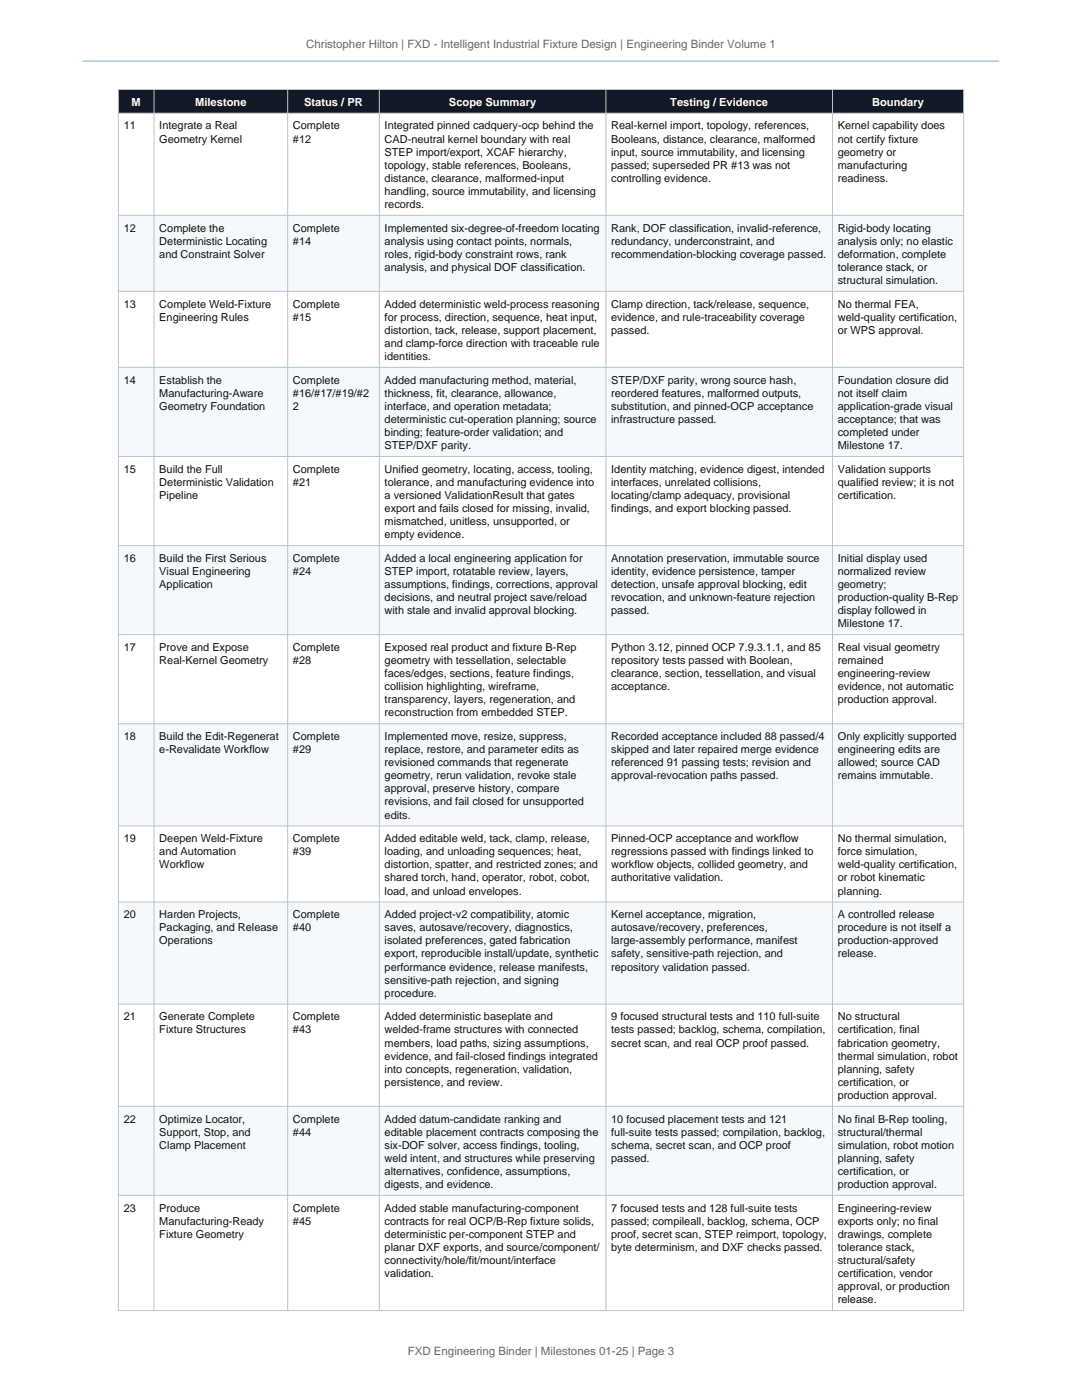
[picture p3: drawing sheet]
<svg xmlns="http://www.w3.org/2000/svg" width="216mm" height="279mm" viewBox="0 0 216 279" stroke-linecap="round" stroke-linejoin="round" font-family="sans-serif">
<defs><g id="words">
<g font-size="2.3" fill="#5b6775">
<text x="61.1" y="9.7">Christopher Hilton | FXD - Intelligent Industrial Fixture Design | Engineering Binder Volume 1</text>
<text x="81.4" y="270.5">FXD Engineering Binder | Milestones 01-25 | Page 3</text>
</g>
<g font-size="2.2" fill="#fff">
<text x="26.3" y="21.1">M</text>
<text x="38.9" y="21.1">Milestone</text>
<text x="60.7" y="21.1">Status / PR</text>
<text x="89.6" y="21.1">Scope Summary</text>
<text x="133.8" y="21.1">Testing / Evidence</text>
<text x="174" y="21.1">Boundary</text>
</g>
<g font-size="2.2" fill="#111">
<text x="24.7" y="25.8">11</text>
<text x="31.8" y="25.8">Integrate a Real</text>
<text x="31.8" y="28.4">Geometry Kernel</text>
<text x="58.5" y="25.8">Complete</text>
<text x="58.5" y="28.4">#12</text>
<text x="76.8" y="25.8">Integrated pinned cadquery-ocp behind the</text>
<text x="76.8" y="28.4">CAD-neutral kernel boundary with real</text>
<text x="122" y="25.8">Real-kernel import, topology, references,</text>
<text x="122" y="28.4">Booleans, distance, clearance, malformed</text>
<text x="167.2" y="25.8">Kernel capability does</text>
<text x="167.2" y="28.4">not certify fixture</text>
<text x="76.8" y="31.1">STEP import/export, XCAF hierarchy,</text>
<text x="76.8" y="33.7">topology, stable references, Booleans,</text>
<text x="122" y="31.1">input, source immutability, and licensing</text>
<text x="122" y="33.7">passed; superseded PR #13 was not</text>
<text x="167.2" y="31.1">geometry or</text>
<text x="167.2" y="33.7">manufacturing</text>
<text x="76.8" y="36.3">distance, clearance, malformed-input</text>
<text x="76.8" y="38.9">handling, source immutability, and licensing</text>
<text x="76.8" y="41.5">records.</text>
<text x="122" y="36.3">controlling evidence.</text>
<text x="167.2" y="36.3">readiness.</text>
<text x="24.7" y="46.2">12</text>
<text x="31.8" y="46.2">Complete the</text>
<text x="58.5" y="46.2">Complete</text>
<text x="76.8" y="46.2">Implemented six-degree-of-freedom locating</text>
<text x="122" y="46.2">Rank, DOF classification, invalid-reference,</text>
<text x="167.2" y="46.2">Rigid-body locating</text>
<text x="31.8" y="48.8">Deterministic Locating</text>
<text x="31.8" y="51.4">and Constraint Solver</text>
<text x="58.5" y="48.8">#14</text>
<text x="76.8" y="48.8">analysis using contact points, normals,</text>
<text x="76.8" y="51.4">roles, rigid-body constraint rows, rank</text>
<text x="122" y="48.8">redundancy, underconstraint, and</text>
<text x="122" y="51.4">recommendation-blocking coverage passed.</text>
<text x="167.2" y="48.8">analysis only; no elastic</text>
<text x="167.2" y="51.4">deformation, complete</text>
<text x="76.8" y="54.1">analysis, and physical DOF classification.</text>
<text x="167.2" y="54.1">tolerance stack, or</text>
<text x="167.2" y="56.7">structural simulation.</text>
<text x="24.7" y="61.4">13</text>
<text x="31.8" y="61.4">Complete Weld-Fixture</text>
<text x="31.8" y="64">Engineering Rules</text>
<text x="58.5" y="61.4">Complete</text>
<text x="58.5" y="64">#15</text>
<text x="76.8" y="61.4">Added deterministic weld-process reasoning</text>
<text x="76.8" y="64">for process, direction, sequence, heat input,</text>
<text x="122" y="61.4">Clamp direction, tack/release, sequence,</text>
<text x="122" y="64">evidence, and rule-traceability coverage</text>
<text x="167.2" y="61.4">No thermal FEA,</text>
<text x="167.2" y="64">weld-quality certification,</text>
<text x="76.8" y="66.6">distortion, tack, release, support placement,</text>
<text x="76.8" y="69.2">and clamp-force direction with traceable rule</text>
<text x="76.8" y="71.8">identities.</text>
<text x="122" y="66.6">passed.</text>
<text x="167.2" y="66.6">or WPS approval.</text>
<text x="24.7" y="76.6">14</text>
<text x="31.8" y="76.6">Establish the</text>
<text x="58.5" y="76.6">Complete</text>
<text x="76.8" y="76.6">Added manufacturing method, material,</text>
<text x="122" y="76.6">STEP/DXF parity, wrong source hash,</text>
<text x="167.2" y="76.6">Foundation closure did</text>
<text x="31.8" y="79.2">Manufacturing-Aware</text>
<text x="31.8" y="81.8">Geometry Foundation</text>
<text x="58.5" y="79.2">#16/#17/#19/#2</text>
<text x="58.5" y="81.8">2</text>
<text x="76.8" y="79.2">thickness, fit, clearance, allowance,</text>
<text x="76.8" y="81.8">interface, and operation metadata;</text>
<text x="122" y="79.2">reordered features, malformed outputs,</text>
<text x="122" y="81.8">substitution, and pinned-OCP acceptance</text>
<text x="167.2" y="79.2">not itself claim</text>
<text x="167.2" y="81.8">application-grade visual</text>
<text x="76.8" y="84.4">deterministic cut-operation planning; source</text>
<text x="76.8" y="87">binding; feature-order validation; and</text>
<text x="76.8" y="89.6">STEP/DXF parity.</text>
<text x="122" y="84.4">infrastructure passed.</text>
<text x="167.2" y="84.4">acceptance; that was</text>
<text x="167.2" y="87">completed under</text>
<text x="167.2" y="89.6">Milestone 17.</text>
<text x="24.7" y="94.3">15</text>
<text x="31.8" y="94.3">Build the Full</text>
<text x="58.5" y="94.3">Complete</text>
<text x="76.8" y="94.3">Unified geometry, locating, access, tooling,</text>
<text x="122" y="94.3">Identity matching, evidence digest, intended</text>
<text x="167.2" y="94.3">Validation supports</text>
<text x="31.8" y="97">Deterministic Validation</text>
<text x="31.8" y="99.6">Pipeline</text>
<text x="58.5" y="97">#21</text>
<text x="76.8" y="97">tolerance, and manufacturing evidence into</text>
<text x="76.8" y="99.6">a versioned ValidationResult that gates</text>
<text x="122" y="97">interfaces, unrelated collisions,</text>
<text x="122" y="99.6">locating/clamp adequacy, provisional</text>
<text x="167.2" y="97">qualified review; it is not</text>
<text x="167.2" y="99.6">certification.</text>
<text x="76.8" y="102.2">export and fails closed for missing, invalid,</text>
<text x="76.8" y="104.8">mismatched, unitless, unsupported, or</text>
<text x="76.8" y="107.4">empty evidence.</text>
<text x="122" y="102.2">findings, and export blocking passed.</text>
<text x="24.7" y="112.1">16</text>
<text x="31.8" y="112.1">Build the First Serious</text>
<text x="58.5" y="112.1">Complete</text>
<text x="76.8" y="112.1">Added a local engineering application for</text>
<text x="122" y="112.1">Annotation preservation, immutable source</text>
<text x="167.2" y="112.1">Initial display used</text>
<text x="31.8" y="114.7">Visual Engineering</text>
<text x="31.8" y="117.3">Application</text>
<text x="58.5" y="114.7">#24</text>
<text x="76.8" y="114.7">STEP import, rotatable review, layers,</text>
<text x="76.8" y="117.3">assumptions, findings, corrections, approval</text>
<text x="76.8" y="120">decisions, and neutral project save/reload</text>
<text x="122" y="114.7">identity, evidence persistence, tamper</text>
<text x="122" y="117.3">detection, unsafe approval blocking, edit</text>
<text x="122" y="120">revocation, and unknown-feature rejection</text>
<text x="167.2" y="114.7">normalized review</text>
<text x="167.2" y="117.3">geometry;</text>
<text x="167.2" y="120">production-quality B-Rep</text>
<text x="76.8" y="122.6">with stale and invalid approval blocking.</text>
<text x="122" y="122.6">passed.</text>
<text x="167.2" y="122.6">display followed in</text>
<text x="167.2" y="125.2">Milestone 17.</text>
<text x="24.7" y="129.9">17</text>
<text x="31.8" y="129.9">Prove and Expose</text>
<text x="58.5" y="129.9">Complete</text>
<text x="76.8" y="129.9">Exposed real product and fixture B-Rep</text>
<text x="122" y="129.9">Python 3.12, pinned OCP 7.9.3.1.1, and 85</text>
<text x="167.2" y="129.9">Real visual geometry</text>
<text x="31.8" y="132.5">Real-Kernel Geometry</text>
<text x="58.5" y="132.5">#28</text>
<text x="76.8" y="132.5">geometry with tessellation, selectable</text>
<text x="76.8" y="135.1">faces/edges, sections, feature findings,</text>
<text x="76.8" y="137.7">collision highlighting, wireframe,</text>
<text x="122" y="132.5">repository tests passed with Boolean,</text>
<text x="122" y="135.1">clearance, section, tessellation, and visual</text>
<text x="122" y="137.7">acceptance.</text>
<text x="167.2" y="132.5">remained</text>
<text x="167.2" y="135.1">engineering-review</text>
<text x="167.2" y="137.7">evidence, not automatic</text>
<text x="76.8" y="140.3">transparency, layers, regeneration, and</text>
<text x="76.8" y="143">reconstruction from embedded STEP.</text>
<text x="167.2" y="140.3">production approval.</text>
<text x="24.7" y="147.7">18</text>
<text x="31.8" y="147.7">Build the Edit-Regenerat</text>
<text x="58.5" y="147.7">Complete</text>
<text x="76.8" y="147.7">Implemented move, resize, suppress,</text>
<text x="122" y="147.7">Recorded acceptance included 88 passed/4</text>
<text x="167.2" y="147.7">Only explicitly supported</text>
<text x="31.8" y="150.3">e-Revalidate Workflow</text>
<text x="58.5" y="150.3">#29</text>
<text x="76.8" y="150.3">replace, restore, and parameter edits as</text>
<text x="76.8" y="152.9">revisioned commands that regenerate</text>
<text x="76.8" y="155.5">geometry, rerun validation, revoke stale</text>
<text x="122" y="150.3">skipped and later repaired merge evidence</text>
<text x="122" y="152.9">referenced 91 passing tests; revision and</text>
<text x="122" y="155.5">approval-revocation paths passed.</text>
<text x="167.2" y="150.3">engineering edits are</text>
<text x="167.2" y="152.9">allowed; source CAD</text>
<text x="167.2" y="155.5">remains immutable.</text>
<text x="76.8" y="158.1">approval, preserve history, compare</text>
<text x="76.8" y="160.7">revisions, and fail closed for unsupported</text>
<text x="76.8" y="163.4">edits.</text>
<text x="24.7" y="168.1">19</text>
<text x="31.8" y="168.1">Deepen Weld-Fixture</text>
<text x="31.8" y="170.7">and Automation</text>
<text x="31.8" y="173.3">Workflow</text>
<text x="58.5" y="168.1">Complete</text>
<text x="58.5" y="170.7">#39</text>
<text x="76.8" y="168.1">Added editable weld, tack, clamp, release,</text>
<text x="76.8" y="170.7">loading, and unloading sequences; heat,</text>
<text x="76.8" y="173.3">distortion, spatter, and restricted zones; and</text>
<text x="122" y="168.1">Pinned-OCP acceptance and workflow</text>
<text x="122" y="170.7">regressions passed with findings linked to</text>
<text x="122" y="173.3">workflow objects, collided geometry, and</text>
<text x="167.2" y="168.1">No thermal simulation,</text>
<text x="167.2" y="170.7">force simulation,</text>
<text x="167.2" y="173.3">weld-quality certification,</text>
<text x="76.8" y="175.9">shared torch, hand, operator, robot, cobot,</text>
<text x="76.8" y="178.5">load, and unload envelopes.</text>
<text x="122" y="175.9">authoritative validation.</text>
<text x="167.2" y="175.9">or robot kinematic</text>
<text x="167.2" y="178.5">planning.</text>
<text x="24.7" y="183.2">20</text>
<text x="31.8" y="183.2">Harden Projects,</text>
<text x="31.8" y="185.9">Packaging, and Release</text>
<text x="58.5" y="183.2">Complete</text>
<text x="58.5" y="185.9">#40</text>
<text x="76.8" y="183.2">Added project-v2 compatibility, atomic</text>
<text x="76.8" y="185.9">saves, autosave/recovery, diagnostics,</text>
<text x="122" y="183.2">Kernel acceptance, migration,</text>
<text x="122" y="185.9">autosave/recovery, preferences,</text>
<text x="167.2" y="183.2">A controlled release</text>
<text x="167.2" y="185.9">procedure is not itself a</text>
<text x="31.8" y="188.5">Operations</text>
<text x="76.8" y="188.5">isolated preferences, gated fabrication</text>
<text x="76.8" y="191.1">export, reproducible install/update, synthetic</text>
<text x="122" y="188.5">large-assembly performance, manifest</text>
<text x="122" y="191.1">safety, sensitive-path rejection, and</text>
<text x="167.2" y="188.5">production-approved</text>
<text x="167.2" y="191.1">release.</text>
<text x="76.8" y="193.7">performance evidence, release manifests,</text>
<text x="76.8" y="196.3">sensitive-path rejection, and signing</text>
<text x="122" y="193.7">repository validation passed.</text>
<text x="24.7" y="203.6">21</text>
<text x="31.8" y="203.6">Generate Complete</text>
<text x="58.5" y="203.6">Complete</text>
<text x="76.8" y="198.9">procedure.</text>
<text x="76.8" y="203.6">Added deterministic baseplate and</text>
<text x="122" y="203.6">9 focused structural tests and 110 full-suite</text>
<text x="167.2" y="203.6">No structural</text>
<text x="31.8" y="206.2">Fixture Structures</text>
<text x="58.5" y="206.2">#43</text>
<text x="76.8" y="206.2">welded-frame structures with connected</text>
<text x="76.8" y="208.9">members, load paths, sizing assumptions,</text>
<text x="122" y="206.2">tests passed; backlog, schema, compilation,</text>
<text x="122" y="208.9">secret scan, and real OCP proof passed.</text>
<text x="167.2" y="206.2">certification, final</text>
<text x="167.2" y="208.9">fabrication geometry,</text>
<text x="76.8" y="211.5">evidence, and fail-closed findings integrated</text>
<text x="76.8" y="214.1">into concepts, regeneration, validation,</text>
<text x="167.2" y="211.5">thermal simulation, robot</text>
<text x="167.2" y="214.1">planning, safety</text>
<text x="76.8" y="216.7">persistence, and review.</text>
<text x="167.2" y="216.7">certification, or</text>
<text x="167.2" y="219.3">production approval.</text>
<text x="24.7" y="224">22</text>
<text x="31.8" y="224">Optimize Locator,</text>
<text x="31.8" y="226.6">Support, Stop, and</text>
<text x="58.5" y="224">Complete</text>
<text x="58.5" y="226.6">#44</text>
<text x="76.8" y="224">Added datum-candidate ranking and</text>
<text x="76.8" y="226.6">editable placement contracts composing the</text>
<text x="122" y="224">10 focused placement tests and 121</text>
<text x="122" y="226.6">full-suite tests passed; compilation, backlog,</text>
<text x="167.2" y="224">No final B-Rep tooling,</text>
<text x="167.2" y="226.6">structural/thermal</text>
<text x="31.8" y="229.2">Clamp Placement</text>
<text x="76.8" y="229.2">six-DOF solver, access findings, tooling,</text>
<text x="76.8" y="231.9">weld intent, and structures while preserving</text>
<text x="122" y="229.2">schema, secret scan, and OCP proof</text>
<text x="122" y="231.9">passed.</text>
<text x="167.2" y="229.2">simulation, robot motion</text>
<text x="167.2" y="231.9">planning, safety</text>
<text x="76.8" y="234.5">alternatives, confidence, assumptions,</text>
<text x="76.8" y="237.1">digests, and evidence.</text>
<text x="167.2" y="234.5">certification, or</text>
<text x="167.2" y="237.1">production approval.</text>
<text x="24.7" y="241.8">23</text>
<text x="31.8" y="241.8">Produce</text>
<text x="31.8" y="244.4">Manufacturing-Ready</text>
<text x="58.5" y="241.8">Complete</text>
<text x="58.5" y="244.4">#45</text>
<text x="76.8" y="241.8">Added stable manufacturing-component</text>
<text x="76.8" y="244.4">contracts for real OCP/B-Rep fixture solids,</text>
<text x="122" y="241.8">7 focused tests and 128 full-suite tests</text>
<text x="122" y="244.4">passed; compileall, backlog, schema, OCP</text>
<text x="167.2" y="241.8">Engineering-review</text>
<text x="167.2" y="244.4">exports only; no final</text>
<text x="31.8" y="247">Fixture Geometry</text>
<text x="76.8" y="247">deterministic per-component STEP and</text>
<text x="76.8" y="249.6">planar DXF exports, and source/component/</text>
<text x="122" y="247">proof, secret scan, STEP reimport, topology,</text>
<text x="122" y="249.6">byte determinism, and DXF checks passed.</text>
<text x="167.2" y="247">drawings, complete</text>
<text x="167.2" y="249.6">tolerance stack,</text>
<text x="76.8" y="252.3">connectivity/hole/fit/mount/interface</text>
<text x="76.8" y="254.9">validation.</text>
<text x="167.2" y="252.3">structural/safety</text>
<text x="167.2" y="254.9">certification, vendor</text>
<text x="167.2" y="257.5">approval, or production</text>
<text x="167.2" y="260.1">release.</text>
</g>
</g></defs>
<path d="M16.5 12.2h182.9" fill="none" stroke="#7db3d5" stroke-width=".21"/>
<path d="M23.6 17.9h168.7v4.7h-168.7z" fill-rule="evenodd" fill="#111827"/>
<path d="M23.6 22.6h168.7v20.4h-168.7z" fill-rule="evenodd" fill="#fff"/>
<path d="M23.6 43h168.7v15.2h-168.7z" fill-rule="evenodd" fill="#f6f9fb"/>
<path d="M23.6 58.2h168.7v15.1h-168.7z" fill-rule="evenodd" fill="#fff"/>
<path d="M23.6 73.3h168.7v17.8h-168.7z" fill-rule="evenodd" fill="#f6f9fb"/>
<path d="M23.6 91.1h168.7v17.8h-168.7z" fill-rule="evenodd" fill="#fff"/>
<path d="M23.6 108.9h168.7v17.8h-168.7z" fill-rule="evenodd" fill="#f6f9fb"/>
<path d="M23.6 126.7h168.7v17.7h-168.7z" fill-rule="evenodd" fill="#fff"/>
<path d="M23.6 144.4h168.7v20.4h-168.7z" fill-rule="evenodd" fill="#f6f9fb"/>
<path d="M23.6 164.8h168.7v15.2h-168.7z" fill-rule="evenodd" fill="#fff"/>
<path d="M23.6 180h168.7v20.4h-168.7z" fill-rule="evenodd" fill="#f6f9fb"/>
<path d="M23.6 200.4h168.7v20.4h-168.7z" fill-rule="evenodd" fill="#fff"/>
<path d="M23.6 220.8h168.7v17.8h-168.7z" fill-rule="evenodd" fill="#f6f9fb"/>
<path d="M23.6 238.6h168.7v23h-168.7z" fill-rule="evenodd" fill="#fff"/>
<g fill="none" stroke="#b7c4cf" stroke-width=".2">
<path d="M23.6 17.9h168.7v243.7h-168.7zM30.7 17.9v243.7M57.4 17.9v243.7M75.7 17.9v243.7M120.9 17.9v243.7M166.1 17.9v243.7M23.6 22.6h168.7M23.6 43h168.7M23.6 58.2h168.7M23.6 73.3h168.7M23.6 91.1h168.7M23.6 108.9h168.7"/>
<path d="M23.6 126.7h168.7M23.6 144.4h168.7M23.6 164.8h168.7M23.6 180h168.7M23.6 200.4h168.7M23.6 220.8h168.7M23.6 238.6h168.7"/>
</g>
<use href="#words"/>
</svg>
